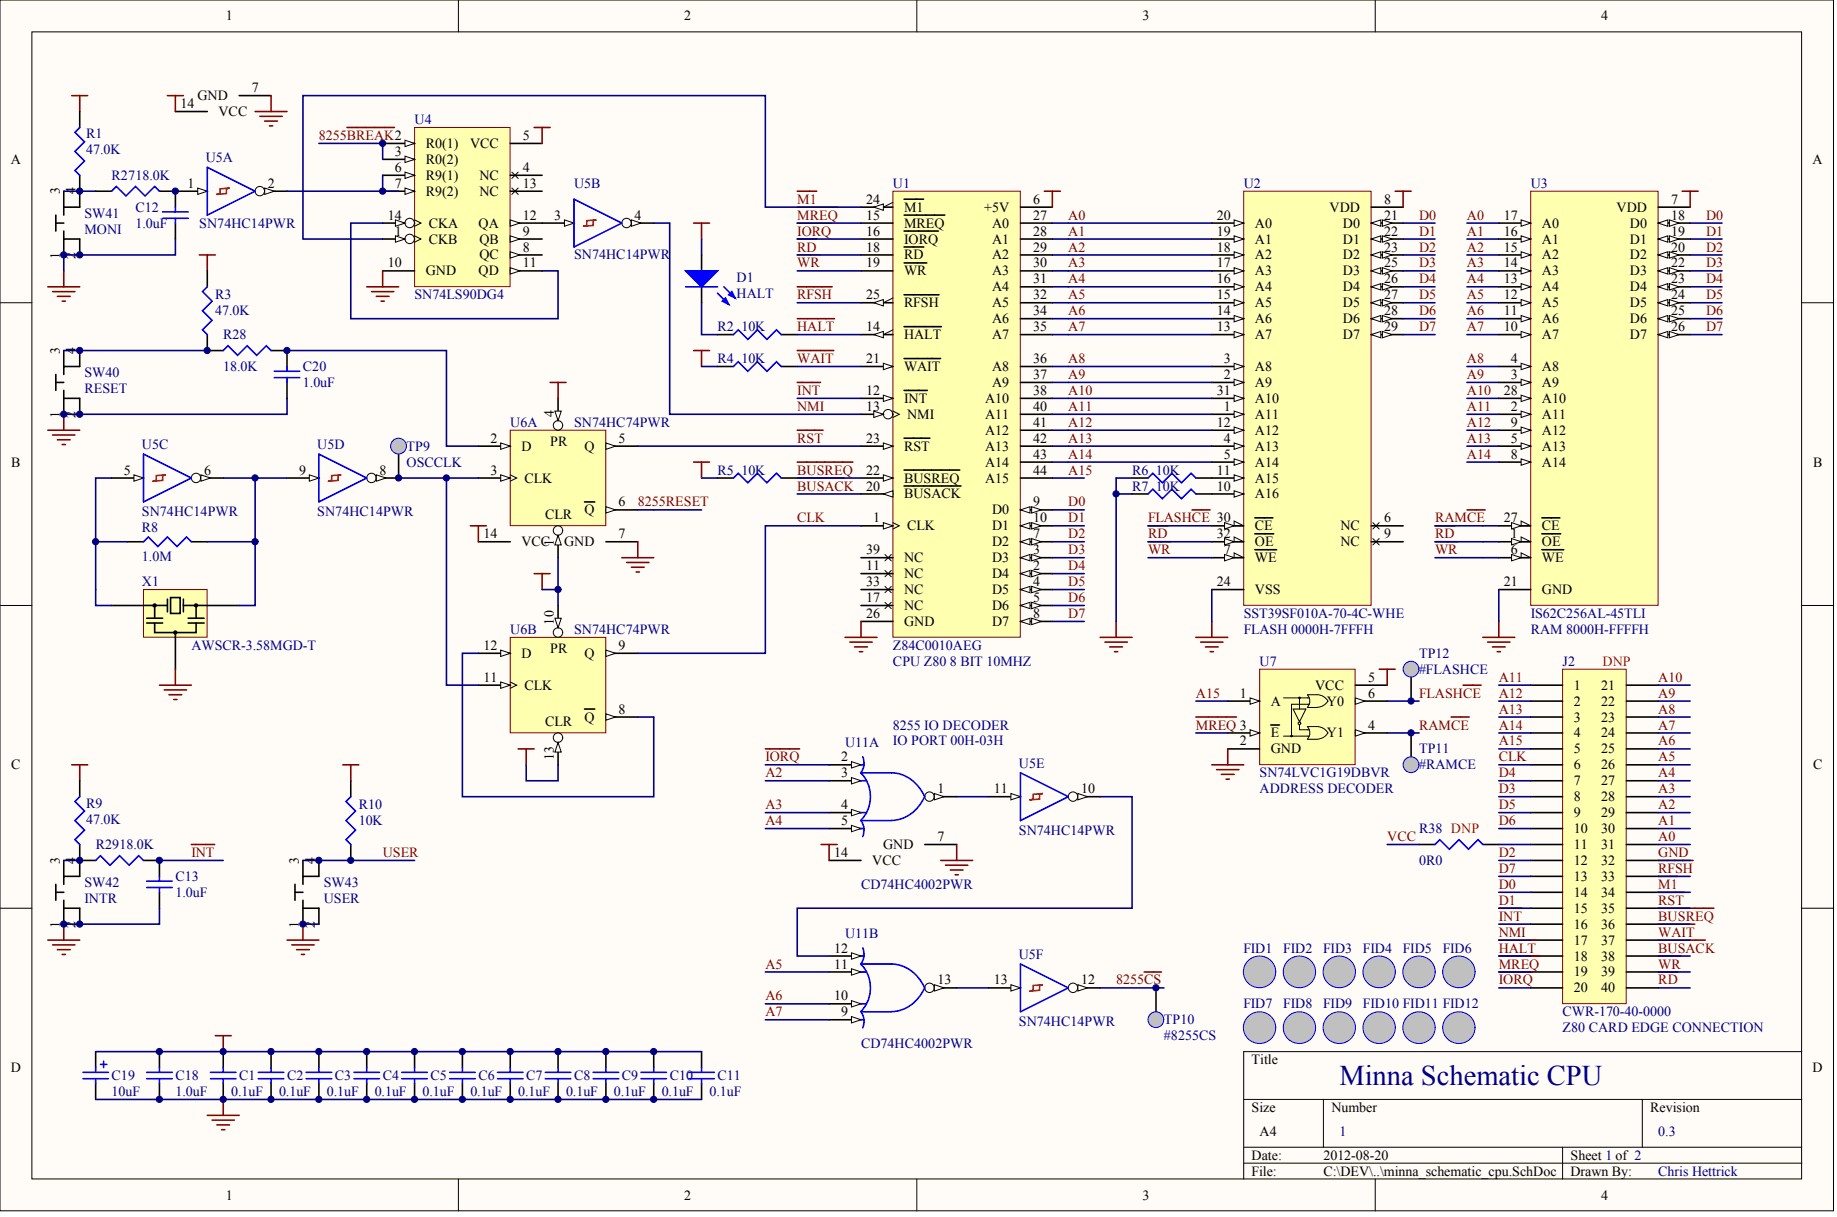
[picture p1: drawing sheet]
<svg xmlns="http://www.w3.org/2000/svg" width="972mm" height="644mm" viewBox="0 0 972 644" stroke-linecap="round" stroke-linejoin="round" font-family="sans-serif">
<defs><g id="words">
<text font-size="15.1" fill="#000080" x="709" y="574">Minna Schematic CPU</text>
<g font-size="7.4">
<text x="119" y="11">1</text>
<text x="362" y="11">2</text>
<text x="605" y="11">3</text>
<text x="847" y="11">4</text>
<text x="104" y="53">GND</text>
<text x="133" y="49">7</text>
<text x="95" y="57">14</text>
<text x="116" y="61">VCC</text>
<text x="277" y="74">5</text>
<text x="209" y="82">3</text>
<text x="225" y="78">R0(1)</text>
<text x="249" y="78">VCC</text>
<text x="6" y="87">A</text>
<text x="225" y="87">R0(2)</text>
<text x="959" y="87">A</text>
<text x="209" y="91">6</text>
<text x="225" y="95">R9(1)</text>
<text x="254" y="95">NC</text>
<text x="277" y="91">4</text>
<text x="99" y="99">1</text>
<text x="142" y="99">2</text>
<text x="209" y="99">7</text>
<text x="277" y="99">13</text>
<text x="225" y="104">R9(2)</text>
<text x="254" y="104">NC</text>
<text x="458" y="108">24</text>
<text x="547" y="108">6</text>
<text x="732" y="108">8</text>
<text x="884" y="108">7</text>
<text x="478" y="112">M1</text>
<text x="521" y="112">+5V</text>
<text x="703" y="112">VDD</text>
<text x="855" y="112">VDD</text>
<text x="205" y="116">14</text>
<text x="277" y="116">12</text>
<text x="293" y="116">3</text>
<text x="336" y="116">4</text>
<text x="458" y="116">15</text>
<text x="547" y="116">27</text>
<text x="644" y="116">20</text>
<text x="732" y="116">21</text>
<text x="796" y="116">17</text>
<text x="884" y="116">18</text>
<text x="209" y="125">1</text>
<text x="227" y="120">CKA</text>
<text x="253" y="120">QA</text>
<text x="277" y="125">9</text>
<text x="458" y="125">16</text>
<text x="478" y="120">MREQ</text>
<text x="525" y="120">A0</text>
<text x="547" y="125">28</text>
<text x="644" y="125">19</text>
<text x="664" y="120">A0</text>
<text x="710" y="120">D0</text>
<text x="732" y="125">22</text>
<text x="796" y="125">16</text>
<text x="816" y="120">A0</text>
<text x="862" y="120">D0</text>
<text x="884" y="125">19</text>
<text x="227" y="129">CKB</text>
<text x="254" y="129">QB</text>
<text x="478" y="129">IORQ</text>
<text x="525" y="129">A1</text>
<text x="664" y="129">A1</text>
<text x="710" y="129">D1</text>
<text x="816" y="129">A1</text>
<text x="862" y="129">D1</text>
<text x="254" y="137">QC</text>
<text x="277" y="133">8</text>
<text x="458" y="133">18</text>
<text x="478" y="137">RD</text>
<text x="525" y="137">A2</text>
<text x="547" y="133">29</text>
<text x="644" y="133">18</text>
<text x="664" y="137">A2</text>
<text x="710" y="137">D2</text>
<text x="732" y="133">23</text>
<text x="796" y="133">15</text>
<text x="816" y="137">A2</text>
<text x="862" y="137">D2</text>
<text x="884" y="133">20</text>
<text x="205" y="141">10</text>
<text x="277" y="141">11</text>
<text x="458" y="141">19</text>
<text x="547" y="141">30</text>
<text x="644" y="141">17</text>
<text x="732" y="141">25</text>
<text x="796" y="141">14</text>
<text x="884" y="141">22</text>
<text x="225" y="146">GND</text>
<text x="253" y="146">QD</text>
<text x="478" y="146">WR</text>
<text x="525" y="146">A3</text>
<text x="547" y="150">31</text>
<text x="644" y="150">16</text>
<text x="664" y="146">A3</text>
<text x="710" y="146">D3</text>
<text x="732" y="150">26</text>
<text x="796" y="150">13</text>
<text x="816" y="146">A3</text>
<text x="862" y="146">D3</text>
<text x="884" y="150">23</text>
<text x="525" y="154">A4</text>
<text x="664" y="154">A4</text>
<text x="710" y="154">D4</text>
<text x="816" y="154">A4</text>
<text x="862" y="154">D4</text>
<text x="458" y="158">25</text>
<text x="547" y="158">32</text>
<text x="644" y="158">15</text>
<text x="732" y="158">27</text>
<text x="796" y="158">12</text>
<text x="884" y="158">24</text>
<text x="478" y="163">RFSH</text>
<text x="525" y="163">A5</text>
<text x="547" y="167">34</text>
<text x="644" y="167">14</text>
<text x="664" y="163">A5</text>
<text x="710" y="163">D5</text>
<text x="732" y="167">28</text>
<text x="796" y="167">11</text>
<text x="816" y="163">A5</text>
<text x="862" y="163">D5</text>
<text x="884" y="167">25</text>
<text x="525" y="171">A6</text>
<text x="664" y="171">A6</text>
<text x="710" y="171">D6</text>
<text x="816" y="171">A6</text>
<text x="862" y="171">D6</text>
<text x="458" y="175">14</text>
<text x="478" y="179">HALT</text>
<text x="525" y="179">A7</text>
<text x="547" y="175">35</text>
<text x="644" y="175">13</text>
<text x="664" y="179">A7</text>
<text x="710" y="179">D7</text>
<text x="732" y="175">29</text>
<text x="796" y="175">10</text>
<text x="816" y="179">A7</text>
<text x="862" y="179">D7</text>
<text x="884" y="175">26</text>
<text x="458" y="192">21</text>
<text x="478" y="196">WAIT</text>
<text x="525" y="196">A8</text>
<text x="547" y="192">36</text>
<text x="648" y="192">3</text>
<text x="664" y="196">A8</text>
<text x="799" y="192">4</text>
<text x="816" y="196">A8</text>
<text x="547" y="200">37</text>
<text x="648" y="200">2</text>
<text x="799" y="200">3</text>
<text x="458" y="209">12</text>
<text x="525" y="205">A9</text>
<text x="547" y="209">38</text>
<text x="644" y="209">31</text>
<text x="664" y="205">A9</text>
<text x="796" y="209">28</text>
<text x="816" y="205">A9</text>
<text x="478" y="213">INT</text>
<text x="521" y="213">A10</text>
<text x="664" y="213">A10</text>
<text x="816" y="213">A10</text>
<text x="458" y="217">13</text>
<text x="480" y="222">NMI</text>
<text x="521" y="222">A11</text>
<text x="547" y="217">40</text>
<text x="648" y="217">1</text>
<text x="664" y="222">A11</text>
<text x="799" y="217">2</text>
<text x="816" y="222">A11</text>
<text x="547" y="226">41</text>
<text x="644" y="226">12</text>
<text x="799" y="226">9</text>
<text x="521" y="230">A12</text>
<text x="664" y="230">A12</text>
<text x="816" y="230">A12</text>
<text x="259" y="234">2</text>
<text x="276" y="238">D</text>
<text x="291" y="236">PR</text>
<text x="309" y="238">Q</text>
<text x="327" y="234">5</text>
<text x="458" y="234">23</text>
<text x="478" y="238">RST</text>
<text x="521" y="238">A13</text>
<text x="547" y="234">42</text>
<text x="648" y="234">4</text>
<text x="664" y="238">A13</text>
<text x="799" y="234">5</text>
<text x="816" y="238">A13</text>
<text x="547" y="243">43</text>
<text x="648" y="243">5</text>
<text x="799" y="243">8</text>
<text x="6" y="247">B</text>
<text x="65" y="251">5</text>
<text x="108" y="251">6</text>
<text x="158" y="251">9</text>
<text x="201" y="251">8</text>
<text x="259" y="251">3</text>
<text x="458" y="251">22</text>
<text x="521" y="247">A14</text>
<text x="547" y="251">44</text>
<text x="644" y="251">11</text>
<text x="664" y="247">A14</text>
<text x="816" y="247">A14</text>
<text x="959" y="247">B</text>
<text x="278" y="255">CLK</text>
<text x="478" y="255">BUSREQ</text>
<text x="521" y="255">A15</text>
<text x="664" y="255">A15</text>
<text x="458" y="259">20</text>
<text x="478" y="264">BUSACK</text>
<text x="644" y="259">10</text>
<text x="664" y="264">A16</text>
<text x="327" y="268">6</text>
<text x="547" y="268">9</text>
<text x="289" y="275">CLR</text>
<text x="309" y="272">Q</text>
<text x="525" y="272">D0</text>
<text x="462" y="276">1</text>
<text x="480" y="281">CLK</text>
<text x="525" y="281">D1</text>
<text x="547" y="276">10</text>
<text x="664" y="281">CE</text>
<text x="709" y="281">NC</text>
<text x="732" y="276">6</text>
<text x="796" y="276">27</text>
<text x="816" y="281">CE</text>
<text x="256" y="285">14</text>
<text x="327" y="285">7</text>
<text x="547" y="285">7</text>
<text x="644" y="285">32</text>
<text x="732" y="285">9</text>
<text x="799" y="285">1</text>
<text x="276" y="289">VCC</text>
<text x="298" y="289">GND</text>
<text x="458" y="293">39</text>
<text x="525" y="289">D2</text>
<text x="547" y="293">3</text>
<text x="648" y="293">7</text>
<text x="664" y="289">OE</text>
<text x="709" y="289">NC</text>
<text x="799" y="293">6</text>
<text x="816" y="289">OE</text>
<text x="478" y="297">NC</text>
<text x="525" y="297">D3</text>
<text x="664" y="297">WE</text>
<text x="816" y="297">WE</text>
<text x="458" y="302">11</text>
<text x="478" y="306">NC</text>
<text x="525" y="306">D4</text>
<text x="547" y="302">2</text>
<text x="458" y="310">33</text>
<text x="547" y="310">4</text>
<text x="644" y="310">24</text>
<text x="796" y="310">21</text>
<text x="478" y="314">NC</text>
<text x="525" y="314">D5</text>
<text x="664" y="314">VSS</text>
<text x="816" y="314">GND</text>
<text x="458" y="318">17</text>
<text x="478" y="323">NC</text>
<text x="525" y="323">D6</text>
<text x="547" y="318">5</text>
<text x="458" y="327">26</text>
<text x="547" y="327">8</text>
<text x="478" y="331">GND</text>
<text x="525" y="331">D7</text>
<text x="256" y="344">12</text>
<text x="276" y="348">D</text>
<text x="291" y="345">PR</text>
<text x="309" y="348">Q</text>
<text x="327" y="344">9</text>
<text x="256" y="361">11</text>
<text x="278" y="365">CLK</text>
<text x="696" y="365">VCC</text>
<text x="724" y="361">5</text>
<text x="833" y="365">1</text>
<text x="847" y="365">21</text>
<text x="656" y="369">1</text>
<text x="724" y="369">6</text>
<text x="327" y="378">8</text>
<text x="672" y="373">A</text>
<text x="702" y="373">Y0</text>
<text x="833" y="373">2</text>
<text x="847" y="373">22</text>
<text x="309" y="382">Q</text>
<text x="833" y="382">3</text>
<text x="847" y="382">23</text>
<text x="289" y="384">CLR</text>
<text x="724" y="386">4</text>
<text x="656" y="394">2</text>
<text x="672" y="390">E</text>
<text x="702" y="390">Y1</text>
<text x="833" y="390">4</text>
<text x="847" y="390">24</text>
<text x="672" y="399">GND</text>
<text x="833" y="399">5</text>
<text x="847" y="399">25</text>
<text x="6" y="407">C</text>
<text x="445" y="403">2</text>
<text x="833" y="407">6</text>
<text x="847" y="407">26</text>
<text x="959" y="407">C</text>
<text x="445" y="411">3</text>
<text x="496" y="420">1</text>
<text x="526" y="420">11</text>
<text x="572" y="420">10</text>
<text x="833" y="415">7</text>
<text x="847" y="415">27</text>
<text x="833" y="424">8</text>
<text x="847" y="424">28</text>
<text x="445" y="428">4</text>
<text x="445" y="437">5</text>
<text x="833" y="432">9</text>
<text x="847" y="432">29</text>
<text x="833" y="441">10</text>
<text x="847" y="441">30</text>
<text x="467" y="449">GND</text>
<text x="496" y="445">7</text>
<text x="833" y="449">11</text>
<text x="847" y="449">31</text>
<text x="441" y="453">14</text>
<text x="461" y="458">VCC</text>
<text x="833" y="458">12</text>
<text x="847" y="458">32</text>
<text x="833" y="466">13</text>
<text x="847" y="466">33</text>
<text x="833" y="474">14</text>
<text x="847" y="474">34</text>
<text x="833" y="483">15</text>
<text x="847" y="483">35</text>
<text x="833" y="491">16</text>
<text x="847" y="491">36</text>
<text x="441" y="504">12</text>
<text x="833" y="500">17</text>
<text x="847" y="500">37</text>
<text x="833" y="508">18</text>
<text x="847" y="508">38</text>
<text x="441" y="512">11</text>
<text x="496" y="521">13</text>
<text x="526" y="521">13</text>
<text x="572" y="521">12</text>
<text x="833" y="517">19</text>
<text x="847" y="517">39</text>
<text x="833" y="525">20</text>
<text x="847" y="525">40</text>
<text x="441" y="529">10</text>
<text x="445" y="538">9</text>
<text x="662" y="563">Title</text>
<text x="6" y="567">D</text>
<text x="959" y="567">D</text>
<text x="662" y="588">Size</text>
<text x="704" y="588">Number</text>
<text x="873" y="588">Revision</text>
<text x="666" y="601">A4</text>
<text x="662" y="614">Date:</text>
<text x="700" y="614">2012-08-20</text>
<text x="831" y="614">Sheet 1 of 2</text>
<text x="662" y="622">File:</text>
<text x="700" y="622">C:\DEV\..\minna_schematic_cpu.SchDoc</text>
<text x="831" y="622">Drawn By:</text>
<text x="119" y="635">1</text>
<text x="362" y="635">2</text>
<text x="605" y="635">3</text>
<text x="847" y="635">4</text>
</g>
<g font-size="7.4" fill="#000080">
<text x="219" y="66">U4</text>
<text x="46" y="73">R1</text>
<text x="46" y="82">47.0K</text>
<text x="109" y="86">U5A</text>
<text x="59" y="95">R2718.0K</text>
<text x="304" y="99">U5B</text>
<text x="472" y="99">U1</text>
<text x="658" y="99">U2</text>
<text x="810" y="99">U3</text>
<text x="72" y="112">C12</text>
<text x="45" y="115">SW41</text>
<text x="45" y="124">MONI</text>
<text x="72" y="120">1.0uF</text>
<text x="105" y="120">SN74HC14PWR</text>
<text x="304" y="137">SN74HC14PWR</text>
<text x="390" y="149">D1</text>
<text x="114" y="158">R3</text>
<text x="219" y="158">SN74LS90DG4</text>
<text x="390" y="157">HALT</text>
<text x="114" y="167">47.0K</text>
<text x="118" y="179">R28</text>
<text x="380" y="175">R2</text>
<text x="392" y="175">10K</text>
<text x="118" y="196">18.0K</text>
<text x="160" y="196">C20</text>
<text x="380" y="192">R4</text>
<text x="392" y="192">10K</text>
<text x="45" y="200">SW40</text>
<text x="45" y="208">RESET</text>
<text x="160" y="205">1.0uF</text>
<text x="270" y="226">U6A</text>
<text x="304" y="226">SN74HC74PWR</text>
<text x="75" y="238">U5C</text>
<text x="168" y="238">U5D</text>
<text x="215" y="238">TP9</text>
<text x="215" y="247">OSCCLK</text>
<text x="380" y="251">R5</text>
<text x="392" y="251">10K</text>
<text x="599" y="251">R6</text>
<text x="612" y="251">10K</text>
<text x="599" y="259">R7</text>
<text x="612" y="259">10K</text>
<text x="75" y="273">SN74HC14PWR</text>
<text x="168" y="273">SN74HC14PWR</text>
<text x="75" y="281">R8</text>
<text x="75" y="297">1.0M</text>
<text x="75" y="310">X1</text>
<text x="658" y="327">SST39SF010A-70-4C-WHE</text>
<text x="810" y="327">IS62C256AL-45TLI</text>
<text x="270" y="335">U6B</text>
<text x="304" y="335">SN74HC74PWR</text>
<text x="658" y="335">FLASH 0000H-7FFFH</text>
<text x="810" y="335">RAM 8000H-FFFFH</text>
<text x="101" y="344">AWSCR-3.58MGD-T</text>
<text x="472" y="344">Z84C0010AEG</text>
<text x="751" y="348">TP12</text>
<text x="472" y="352">CPU Z80 8 BIT 10MHZ</text>
<text x="666" y="352">U7</text>
<text x="827" y="352">J2</text>
<text x="751" y="356">#FLASHCE</text>
<text x="472" y="386">8255 IO DECODER</text>
<text x="447" y="395">U11A</text>
<text x="472" y="394">IO PORT 00H-03H</text>
<text x="751" y="399">TP11</text>
<text x="539" y="406">U5E</text>
<text x="751" y="407">#RAMCE</text>
<text x="666" y="411">SN74LVC1G19DBVR</text>
<text x="666" y="420">ADDRESS DECODER</text>
<text x="46" y="427">R9</text>
<text x="190" y="428">R10</text>
<text x="46" y="436">47.0K</text>
<text x="190" y="437">10K</text>
<text x="539" y="442">SN74HC14PWR</text>
<text x="751" y="441">R38 DNP</text>
<text x="51" y="449">R2918.0K</text>
<text x="751" y="458">0R0</text>
<text x="93" y="466">C13</text>
<text x="45" y="469">SW42</text>
<text x="171" y="469">SW43</text>
<text x="456" y="470">CD74HC4002PWR</text>
<text x="45" y="478">INTR</text>
<text x="93" y="474">1.0uF</text>
<text x="171" y="478">USER</text>
<text x="447" y="496">U11B</text>
<text x="658" y="504">FID1</text>
<text x="679" y="504">FID2</text>
<text x="700" y="504">FID3</text>
<text x="721" y="504">FID4</text>
<text x="742" y="504">FID5</text>
<text x="763" y="504">FID6</text>
<text x="539" y="507">U5F</text>
<text x="658" y="533">FID7</text>
<text x="679" y="533">FID8</text>
<text x="700" y="533">FID9</text>
<text x="721" y="533">FID10 FID11 FID12</text>
<text x="827" y="538">CWR-170-40-0000</text>
<text x="539" y="543">SN74HC14PWR</text>
<text x="616" y="542">TP10</text>
<text x="616" y="550">#8255CS</text>
<text x="827" y="546">Z80 CARD EDGE CONNECTION</text>
<text x="456" y="555">CD74HC4002PWR</text>
<text x="59" y="571">C19</text>
<text x="93" y="571">C18</text>
<text x="127" y="571">C1</text>
<text x="152" y="571">C2</text>
<text x="177" y="571">C3</text>
<text x="202" y="571">C4</text>
<text x="228" y="571">C5</text>
<text x="253" y="571">C6</text>
<text x="278" y="571">C7</text>
<text x="304" y="571">C8</text>
<text x="329" y="571">C9</text>
<text x="354" y="571">C10</text>
<text x="380" y="571">C11</text>
<text x="59" y="580">10uF</text>
<text x="93" y="580">1.0uF</text>
<text x="122" y="580">0.1uF</text>
<text x="148" y="580">0.1uF</text>
<text x="173" y="580">0.1uF</text>
<text x="198" y="580">0.1uF</text>
<text x="224" y="580">0.1uF</text>
<text x="249" y="580">0.1uF</text>
<text x="274" y="580">0.1uF</text>
<text x="299" y="580">0.1uF</text>
<text x="325" y="580">0.1uF</text>
<text x="350" y="580">0.1uF</text>
<text x="375" y="580">0.1uF</text>
<text x="709" y="601">1</text>
<text x="877" y="601">0.3</text>
<text x="877" y="622">Chris Hettrick</text>
</g>
<g font-size="7.4" fill="#800000">
<text x="169" y="74">8255BREAK2</text>
<text x="422" y="108">M1</text>
<text x="422" y="116">MREQ</text>
<text x="565" y="116">A0</text>
<text x="751" y="116">D0</text>
<text x="776" y="116">A0</text>
<text x="903" y="116">D0</text>
<text x="422" y="125">IORQ</text>
<text x="565" y="125">A1</text>
<text x="751" y="125">D1</text>
<text x="776" y="125">A1</text>
<text x="903" y="125">D1</text>
<text x="422" y="133">RD</text>
<text x="565" y="133">A2</text>
<text x="751" y="133">D2</text>
<text x="776" y="133">A2</text>
<text x="903" y="133">D2</text>
<text x="422" y="141">WR</text>
<text x="565" y="141">A3</text>
<text x="751" y="141">D3</text>
<text x="776" y="141">A3</text>
<text x="903" y="141">D3</text>
<text x="565" y="150">A4</text>
<text x="751" y="150">D4</text>
<text x="776" y="150">A4</text>
<text x="903" y="150">D4</text>
<text x="422" y="158">RFSH</text>
<text x="565" y="158">A5</text>
<text x="751" y="158">D5</text>
<text x="776" y="158">A5</text>
<text x="903" y="158">D5</text>
<text x="565" y="167">A6</text>
<text x="751" y="167">D6</text>
<text x="776" y="167">A6</text>
<text x="903" y="167">D6</text>
<text x="422" y="175">HALT</text>
<text x="565" y="175">A7</text>
<text x="751" y="175">D7</text>
<text x="776" y="175">A7</text>
<text x="903" y="175">D7</text>
<text x="422" y="192">WAIT</text>
<text x="565" y="192">A8</text>
<text x="776" y="192">A8</text>
<text x="565" y="200">A9</text>
<text x="776" y="200">A9</text>
<text x="422" y="209">INT</text>
<text x="565" y="209">A10</text>
<text x="776" y="209">A10</text>
<text x="422" y="217">NMI</text>
<text x="565" y="217">A11</text>
<text x="776" y="217">A11</text>
<text x="565" y="226">A12</text>
<text x="776" y="226">A12</text>
<text x="422" y="234">RST</text>
<text x="565" y="234">A13</text>
<text x="776" y="234">A13</text>
<text x="565" y="243">A14</text>
<text x="776" y="243">A14</text>
<text x="422" y="251">BUSREQ</text>
<text x="565" y="251">A15</text>
<text x="422" y="259">BUSACK</text>
<text x="337" y="268">8255RESET</text>
<text x="565" y="268">D0</text>
<text x="422" y="276">CLK</text>
<text x="565" y="276">D1</text>
<text x="607" y="276">FLASHCE 30</text>
<text x="759" y="276">RAMCE</text>
<text x="565" y="285">D2</text>
<text x="607" y="285">RD</text>
<text x="759" y="285">RD</text>
<text x="565" y="293">D3</text>
<text x="607" y="293">WR</text>
<text x="759" y="293">WR</text>
<text x="565" y="302">D4</text>
<text x="565" y="310">D5</text>
<text x="565" y="318">D6</text>
<text x="565" y="327">D7</text>
<text x="793" y="361">A11</text>
<text x="877" y="361">A10</text>
<text x="633" y="369">A15</text>
<text x="751" y="369">FLASHCE</text>
<text x="793" y="369">A12</text>
<text x="877" y="369">A9</text>
<text x="793" y="378">A13</text>
<text x="877" y="378">A8</text>
<text x="633" y="386">MREQ 3</text>
<text x="751" y="386">RAMCE</text>
<text x="793" y="386">A14</text>
<text x="877" y="386">A7</text>
<text x="793" y="394">A15</text>
<text x="877" y="394">A6</text>
<text x="405" y="403">IORQ</text>
<text x="793" y="403">CLK</text>
<text x="877" y="403">A5</text>
<text x="405" y="411">A2</text>
<text x="793" y="411">D4</text>
<text x="877" y="411">A4</text>
<text x="793" y="420">D3</text>
<text x="877" y="420">A3</text>
<text x="405" y="428">A3</text>
<text x="793" y="428">D5</text>
<text x="877" y="428">A2</text>
<text x="405" y="437">A4</text>
<text x="793" y="437">D6</text>
<text x="877" y="437">A1</text>
<text x="734" y="445">VCC</text>
<text x="877" y="445">A0</text>
<text x="101" y="453">INT</text>
<text x="202" y="453">USER</text>
<text x="793" y="453">D2</text>
<text x="877" y="453">GND</text>
<text x="793" y="462">D7</text>
<text x="877" y="462">RFSH</text>
<text x="793" y="470">D0</text>
<text x="877" y="470">M1</text>
<text x="793" y="479">D1</text>
<text x="877" y="479">RST</text>
<text x="793" y="487">INT</text>
<text x="877" y="487">BUSREQ</text>
<text x="793" y="496">NMI</text>
<text x="877" y="496">WAIT</text>
<text x="793" y="504">HALT</text>
<text x="877" y="504">BUSACK</text>
<text x="405" y="512">A5</text>
<text x="793" y="512">MREQ</text>
<text x="877" y="512">WR</text>
<text x="591" y="521">8255CS</text>
<text x="793" y="521">IORQ</text>
<text x="877" y="521">RD</text>
<text x="405" y="529">A6</text>
<text x="405" y="538">A7</text>
</g>
<text font-size="7.4" fill="#f00" x="848" y="352">DNP</text>
<g font-size="7.3">
<text x="32" y="103" transform="rotate(-90 32 103)">3</text>
<text x="40" y="103" transform="rotate(-90 40 103)">4</text>
<text x="32" y="137" transform="rotate(-90 32 137)">1</text>
<text x="40" y="137" transform="rotate(-90 40 137)">2</text>
<text x="32" y="187" transform="rotate(-90 32 187)">3</text>
<text x="40" y="187" transform="rotate(-90 40 187)">4</text>
<text x="32" y="221" transform="rotate(-90 32 221)">1</text>
<text x="40" y="221" transform="rotate(-90 40 221)">2</text>
<text x="293" y="221" transform="rotate(-90 293 221)">4</text>
<text x="293" y="289" transform="rotate(-90 293 289)">1</text>
<text x="293" y="330" transform="rotate(-90 293 330)">10</text>
<text x="293" y="402" transform="rotate(-90 293 402)">13</text>
<text x="32" y="457" transform="rotate(-90 32 457)">3</text>
<text x="40" y="457" transform="rotate(-90 40 457)">4</text>
<text x="158" y="457" transform="rotate(-90 158 457)">3</text>
<text x="167" y="457" transform="rotate(-90 167 457)">4</text>
<text x="32" y="491" transform="rotate(-90 32 491)">1</text>
<text x="40" y="491" transform="rotate(-90 40 491)">2</text>
<text x="158" y="491" transform="rotate(-90 158 491)">1</text>
<text x="167" y="491" transform="rotate(-90 167 491)">2</text>
</g>
</g></defs>
<g fill="#fffcf8" stroke="#000" stroke-width=".53">
<path d="M0 0h970v641h-970z"/>
<path d="M17 17h936v607h-936z"/>
</g>
<g fill="none" stroke="#000" stroke-width=".53">
<path d="M243 0v17M485 0v17M728 0v17M0 160h17M953 160h17M0 320h17M953 320h17M0 480h17M953 480h17M953 556h-295v68M658 582h295M700 582v25"/>
<path d="M869 582v25M658 607h295M658 615h295M827 607v17M243 624v17M485 624v17M728 624v17"/>
</g>
<path d="M472 101h68v236h-68z" fill="#ffffb0" stroke="#800000" stroke-width=".53"/>
<path d="M540 219h17M540 303h17" fill="none" stroke="#000" stroke-width=".84"/>
<g fill="#fffcf8" stroke="#000" stroke-width=".53">
<path d="M540 303l5-1v3z"/>
<path d="M546 302l5 1-5 2z"/>
</g>
<path d="M540 295h17" fill="none" stroke="#000" stroke-width=".84"/>
<g fill="#fffcf8" stroke="#000" stroke-width=".53">
<path d="M540 295l5-2v4z"/>
<path d="M546 293l5 2-5 2z"/>
</g>
<path d="M540 202h17M540 312h17" fill="none" stroke="#000" stroke-width=".84"/>
<g fill="#fffcf8" stroke="#000" stroke-width=".53">
<path d="M540 312l5-2v4z"/>
<path d="M546 310l5 2-5 2z"/>
</g>
<path d="M540 194h17M540 320h17" fill="none" stroke="#000" stroke-width=".84"/>
<g fill="#fffcf8" stroke="#000" stroke-width=".53">
<path d="M540 320l5-1v3z"/>
<path d="M546 319l5 1-5 2z"/>
</g>
<path d="M540 110h17M540 177h17M540 169h17M540 287h17" fill="none" stroke="#000" stroke-width=".84"/>
<g fill="#fffcf8" stroke="#000" stroke-width=".53">
<path d="M540 287l5-2v3z"/>
<path d="M546 285l5 2-5 1z"/>
</g>
<path d="M540 152h17M540 160h17M540 329h17" fill="none" stroke="#000" stroke-width=".84"/>
<g fill="#fffcf8" stroke="#000" stroke-width=".53">
<path d="M540 329l5-2v3z"/>
<path d="M546 327l5 2-5 1z"/>
</g>
<path d="M540 143h17M540 270h17" fill="none" stroke="#000" stroke-width=".84"/>
<g fill="#fffcf8" stroke="#000" stroke-width=".53">
<path d="M540 270l5-2v3z"/>
<path d="M546 268l5 2-5 1z"/>
</g>
<path d="M540 135h17M540 278h17" fill="none" stroke="#000" stroke-width=".84"/>
<g fill="#fffcf8" stroke="#000" stroke-width=".53">
<path d="M540 278l5-2v4z"/>
<path d="M546 276l5 2-5 2z"/>
</g>
<path d="M540 126h17M456 211h16" fill="none" stroke="#000" stroke-width=".84"/>
<path d="M467 209l5 2-5 1z" fill="#fffcf8" stroke="#000" stroke-width=".53"/>
<path d="M540 118h17M456 219h16M478 207h13" fill="none" stroke="#000" stroke-width=".84"/>
<path d="M472 217l4 2-4 2" fill="none" stroke="#000" stroke-width=".53"/>
<circle cx="470" cy="219" r="2.5" fill="#fffcf8" stroke="#000" stroke-width=".53"/>
<path d="M462 217l5 2-5 2z" fill="#fffcf8" stroke="#000" stroke-width=".53"/>
<path d="M456 177h16" fill="none" stroke="#000" stroke-width=".84"/>
<path d="M472 174l-5 3" fill="none" stroke="#000" stroke-width=".53"/>
<path d="M462 177l5-2v4z" fill="#fffcf8" stroke="#000" stroke-width=".53"/>
<path d="M456 118h16M478 114h22M456 160h16M478 173h20M456 329h16" fill="none" stroke="#000" stroke-width=".84"/>
<path d="M472 158l-5 2" fill="none" stroke="#000" stroke-width=".53"/>
<path d="M462 160l5-2v4z" fill="#fffcf8" stroke="#000" stroke-width=".53"/>
<path d="M456 110h16M456 126h16M478 122h18M478 156h19" fill="none" stroke="#000" stroke-width=".84"/>
<path d="M472 107l-5 3" fill="none" stroke="#000" stroke-width=".53"/>
<path d="M462 110l5-2v3z" fill="#fffcf8" stroke="#000" stroke-width=".53"/>
<path d="M478 105h11M456 236h16" fill="none" stroke="#000" stroke-width=".84"/>
<path d="M467 234l5 2-5 2z" fill="#fffcf8" stroke="#000" stroke-width=".53"/>
<path d="M478 232h14M456 253h16M540 244h17" fill="none" stroke="#000" stroke-width=".84"/>
<path d="M467 251l5 2-5 2z" fill="#fffcf8" stroke="#000" stroke-width=".53"/>
<path d="M456 194h16M478 249h30M540 253h17" fill="none" stroke="#000" stroke-width=".84"/>
<path d="M467 192l5 2-5 2z" fill="#fffcf8" stroke="#000" stroke-width=".53"/>
<path d="M478 190h20M456 261h16" fill="none" stroke="#000" stroke-width=".84"/>
<path d="M467 261l5-1v3z" fill="#fffcf8" stroke="#000" stroke-width=".53"/>
<path d="M478 139h12M456 143h16M540 211h17M540 228h17M540 236h17M478 257h30M456 278h16" fill="none" stroke="#000" stroke-width=".84"/>
<path d="M472 276l4 2-4 2" fill="none" stroke="#000" stroke-width=".53"/>
<path d="M467 276l5 2-5 2z" fill="#fffcf8" stroke="#000" stroke-width=".53"/>
<path d="M456 135h16M478 131h11M59 253h17M456 295h16M456 303h16M456 312h16M456 320h16" fill="none" stroke="#000" stroke-width=".84"/>
<path d="M468 293l4 4M472 293l-4 4M468 302l4 3M468 310l4 4M468 319l4 3M472 302l-4 3M472 310l-4 4M472 319l-4 3" fill="none" stroke="#000" stroke-width=".53"/>
<path d="M71 251l5 2-5 2z" fill="#fffcf8" stroke="#000" stroke-width=".53"/>
<path d="M101 253h17" fill="none" stroke="#000" stroke-width=".84"/>
<circle cx="104" cy="253" r="2.5" fill="#fffcf8" stroke="#000" stroke-width=".53"/>
<path d="M106 251l5 2-5 2z" fill="#fffcf8" stroke="#000" stroke-width=".53"/>
<path d="M76 240l25 13-25 13z" fill="none" stroke="#00f" stroke-width=".84"/>
<path d="M83 252l5-1-2 1v2l-5 1 2-1z" fill="none" stroke="#f00" stroke-width=".84"/>
<path d="M152 253h17" fill="none" stroke="#000" stroke-width=".84"/>
<path d="M164 251l5 2-5 2z" fill="#fffcf8" stroke="#000" stroke-width=".53"/>
<path d="M194 253h17" fill="none" stroke="#000" stroke-width=".84"/>
<circle cx="197" cy="253" r="2.5" fill="#fffcf8" stroke="#000" stroke-width=".53"/>
<path d="M199 251l5 2-5 2z" fill="#fffcf8" stroke="#000" stroke-width=".53"/>
<path d="M169 240l25 13-25 13z" fill="none" stroke="#00f" stroke-width=".84"/>
<path d="M175 252l6-1-2 1v2l-5 1 1-1z" fill="none" stroke="#f00" stroke-width=".84"/>
<path d="M523 421h17" fill="none" stroke="#000" stroke-width=".84"/>
<path d="M535 420l5 1-5 2z" fill="#fffcf8" stroke="#000" stroke-width=".53"/>
<path d="M565 421h17" fill="none" stroke="#000" stroke-width=".84"/>
<circle cx="568" cy="421" r="2.5" fill="#fffcf8" stroke="#000" stroke-width=".53"/>
<path d="M570 420l5 1-5 2z" fill="#fffcf8" stroke="#000" stroke-width=".53"/>
<path d="M540 409l25 12-25 13z" fill="none" stroke="#00f" stroke-width=".84"/>
<path d="M547 420h5h-2v3h-5h2z" fill="none" stroke="#f00" stroke-width=".84"/>
<path d="M523 523h17" fill="none" stroke="#000" stroke-width=".84"/>
<path d="M535 521l5 2-5 1z" fill="#fffcf8" stroke="#000" stroke-width=".53"/>
<path d="M565 523h17" fill="none" stroke="#000" stroke-width=".84"/>
<circle cx="568" cy="523" r="2.5" fill="#fffcf8" stroke="#000" stroke-width=".53"/>
<path d="M570 521l5 2-5 1z" fill="#fffcf8" stroke="#000" stroke-width=".53"/>
<path d="M540 510l25 13-25 12z" fill="none" stroke="#00f" stroke-width=".84"/>
<path d="M547 521h5h-2v3h-5h2z" fill="none" stroke="#f00" stroke-width=".84"/>
<path d="M666 354h51v51h-51z" fill="#ffffb0" stroke="#800000" stroke-width=".53"/>
<g fill="none" stroke="#000" stroke-width=".84">
<path d="M650 371h16M717 362h17M650 396h16"/>
<circle cx="687" cy="369" r=".2"/>
<circle cx="683" cy="389" r=".2"/>
</g>
<g fill="none" stroke="#000" stroke-width=".53">
<path d="M679 369h14M684 375h7l-3 7zM688 369v6M692 368a5 5 0 0 1 0 6M692 368h5a7 7 0 0 1 6 3M693 373h-10v16M703 371a7 7 0 0 1-6 3h-5M679 389h14M688 384v2h5M692 384a5 5 0 0 1 0 7M692 384h5a7 7 0 0 1 6 4 7 7 0 0 1-6 3M692 391h5"/>
<circle cx="687" cy="383" r=".7"/>
</g>
<path d="M661 369l5 2-5 2z" fill="#fffcf8" stroke="#000" stroke-width=".53"/>
<path d="M650 388h16" fill="none" stroke="#000" stroke-width=".84"/>
<path d="M661 386l5 2-5 1z" fill="#fffcf8" stroke="#000" stroke-width=".53"/>
<path d="M672 384h5M717 388h17" fill="none" stroke="#000" stroke-width=".84"/>
<path d="M717 386l5 2-5 1z" fill="#fffcf8" stroke="#000" stroke-width=".53"/>
<path d="M717 371h17" fill="none" stroke="#000" stroke-width=".84"/>
<path d="M717 369l5 2-5 2z" fill="#fffcf8" stroke="#000" stroke-width=".53"/>
<path d="M658 101h67v219h-67z" fill="#ffffb0" stroke="#800000" stroke-width=".53"/>
<path d="M641 219h17" fill="none" stroke="#000" stroke-width=".84"/>
<path d="M653 217l5 2-5 2z" fill="#fffcf8" stroke="#000" stroke-width=".53"/>
<path d="M641 202h17" fill="none" stroke="#000" stroke-width=".84"/>
<path d="M653 201l5 1-5 2z" fill="#fffcf8" stroke="#000" stroke-width=".53"/>
<path d="M641 194h17" fill="none" stroke="#000" stroke-width=".84"/>
<path d="M653 192l5 2-5 2z" fill="#fffcf8" stroke="#000" stroke-width=".53"/>
<path d="M641 236h17" fill="none" stroke="#000" stroke-width=".84"/>
<path d="M653 234l5 2-5 2z" fill="#fffcf8" stroke="#000" stroke-width=".53"/>
<path d="M641 244h17" fill="none" stroke="#000" stroke-width=".84"/>
<path d="M653 243l5 1-5 2z" fill="#fffcf8" stroke="#000" stroke-width=".53"/>
<path d="M725 278h17M641 295h17" fill="none" stroke="#000" stroke-width=".84"/>
<path d="M726 276l4 4M730 276l-4 4M653 293l5 2h-5z" fill="none" stroke="#000" stroke-width=".53"/>
<path d="M648 293l5 2-5 2z" fill="#fffcf8" stroke="#000" stroke-width=".53"/>
<path d="M725 110h17M641 261h17M664 291h11M725 287h17" fill="none" stroke="#000" stroke-width=".84"/>
<path d="M726 285l4 3M730 285l-4 3" fill="none" stroke="#000" stroke-width=".53"/>
<path d="M653 260l5 1-5 2z" fill="#fffcf8" stroke="#000" stroke-width=".53"/>
<path d="M641 253h17" fill="none" stroke="#000" stroke-width=".84"/>
<path d="M653 251l5 2-5 2z" fill="#fffcf8" stroke="#000" stroke-width=".53"/>
<path d="M641 228h17" fill="none" stroke="#000" stroke-width=".84"/>
<path d="M653 226l5 2-5 1z" fill="#fffcf8" stroke="#000" stroke-width=".53"/>
<path d="M641 177h17" fill="none" stroke="#000" stroke-width=".84"/>
<path d="M653 175l5 2-5 2z" fill="#fffcf8" stroke="#000" stroke-width=".53"/>
<path d="M641 169h17" fill="none" stroke="#000" stroke-width=".84"/>
<path d="M653 167l5 2-5 1z" fill="#fffcf8" stroke="#000" stroke-width=".53"/>
<path d="M641 160h17" fill="none" stroke="#000" stroke-width=".84"/>
<path d="M653 158l5 2-5 2z" fill="#fffcf8" stroke="#000" stroke-width=".53"/>
<path d="M641 152h17" fill="none" stroke="#000" stroke-width=".84"/>
<path d="M653 150l5 2-5 1z" fill="#fffcf8" stroke="#000" stroke-width=".53"/>
<path d="M641 143h17" fill="none" stroke="#000" stroke-width=".84"/>
<path d="M653 142l5 1-5 2z" fill="#fffcf8" stroke="#000" stroke-width=".53"/>
<path d="M641 135h17" fill="none" stroke="#000" stroke-width=".84"/>
<path d="M653 133l5 2-5 2z" fill="#fffcf8" stroke="#000" stroke-width=".53"/>
<path d="M641 126h17" fill="none" stroke="#000" stroke-width=".84"/>
<path d="M653 125l5 1-5 2z" fill="#fffcf8" stroke="#000" stroke-width=".53"/>
<path d="M641 118h17" fill="none" stroke="#000" stroke-width=".84"/>
<path d="M653 116l5 2-5 2z" fill="#fffcf8" stroke="#000" stroke-width=".53"/>
<path d="M725 118h17" fill="none" stroke="#000" stroke-width=".84"/>
<g fill="#fffcf8" stroke="#000" stroke-width=".53">
<path d="M725 118l6-2v4z"/>
<path d="M731 116l5 2-5 2z"/>
</g>
<path d="M725 126h17" fill="none" stroke="#000" stroke-width=".84"/>
<g fill="#fffcf8" stroke="#000" stroke-width=".53">
<path d="M725 126l6-1v3z"/>
<path d="M731 125l5 1-5 2z"/>
</g>
<path d="M725 135h17" fill="none" stroke="#000" stroke-width=".84"/>
<g fill="#fffcf8" stroke="#000" stroke-width=".53">
<path d="M725 135l6-2v4z"/>
<path d="M731 133l5 2-5 2z"/>
</g>
<path d="M725 143h17M641 312h17" fill="none" stroke="#000" stroke-width=".84"/>
<g fill="#fffcf8" stroke="#000" stroke-width=".53">
<path d="M725 143l6-1v3z"/>
<path d="M731 142l5 1-5 2z"/>
</g>
<path d="M725 152h17" fill="none" stroke="#000" stroke-width=".84"/>
<g fill="#fffcf8" stroke="#000" stroke-width=".53">
<path d="M725 152l6-2v3z"/>
<path d="M731 150l5 2-5 1z"/>
</g>
<path d="M725 160h17" fill="none" stroke="#000" stroke-width=".84"/>
<g fill="#fffcf8" stroke="#000" stroke-width=".53">
<path d="M725 160l6-2v4z"/>
<path d="M731 158l5 2-5 2z"/>
</g>
<path d="M725 169h17" fill="none" stroke="#000" stroke-width=".84"/>
<g fill="#fffcf8" stroke="#000" stroke-width=".53">
<path d="M725 169l6-2v3z"/>
<path d="M731 167l5 2-5 1z"/>
</g>
<path d="M725 177h17" fill="none" stroke="#000" stroke-width=".84"/>
<g fill="#fffcf8" stroke="#000" stroke-width=".53">
<path d="M725 177l6-2v4z"/>
<path d="M731 175l5 2-5 2z"/>
</g>
<path d="M641 278h17" fill="none" stroke="#000" stroke-width=".84"/>
<path d="M653 276l5 2h-5z" fill="none" stroke="#000" stroke-width=".53"/>
<path d="M648 276l5 2-5 2z" fill="#fffcf8" stroke="#000" stroke-width=".53"/>
<path d="M641 211h17M664 274h9" fill="none" stroke="#000" stroke-width=".84"/>
<path d="M653 209l5 2-5 1z" fill="#fffcf8" stroke="#000" stroke-width=".53"/>
<path d="M641 287h17" fill="none" stroke="#000" stroke-width=".84"/>
<path d="M653 284l5 3h-5z" fill="none" stroke="#000" stroke-width=".53"/>
<path d="M648 285l5 2-5 1z" fill="#fffcf8" stroke="#000" stroke-width=".53"/>
<path d="M664 282h10" fill="none" stroke="#000" stroke-width=".84"/>
<path d="M810 101h67v219h-67z" fill="#ffffb0" stroke="#800000" stroke-width=".53"/>
<path d="M793 287h17" fill="none" stroke="#000" stroke-width=".84"/>
<path d="M805 284l5 3h-5z" fill="none" stroke="#000" stroke-width=".53"/>
<path d="M800 285l5 2-5 1z" fill="#fffcf8" stroke="#000" stroke-width=".53"/>
<path d="M793 194h17M816 282h10" fill="none" stroke="#000" stroke-width=".84"/>
<path d="M805 192l5 2-5 2z" fill="#fffcf8" stroke="#000" stroke-width=".53"/>
<path d="M793 236h17" fill="none" stroke="#000" stroke-width=".84"/>
<path d="M805 234l5 2-5 2z" fill="#fffcf8" stroke="#000" stroke-width=".53"/>
<path d="M793 295h17" fill="none" stroke="#000" stroke-width=".84"/>
<path d="M805 293l5 2h-5z" fill="none" stroke="#000" stroke-width=".53"/>
<path d="M800 293l5 2-5 2z" fill="#fffcf8" stroke="#000" stroke-width=".53"/>
<path d="M877 110h17M793 244h17M816 291h11" fill="none" stroke="#000" stroke-width=".84"/>
<path d="M805 243l5 1-5 2z" fill="#fffcf8" stroke="#000" stroke-width=".53"/>
<path d="M793 228h17" fill="none" stroke="#000" stroke-width=".84"/>
<path d="M805 226l5 2-5 1z" fill="#fffcf8" stroke="#000" stroke-width=".53"/>
<path d="M793 177h17" fill="none" stroke="#000" stroke-width=".84"/>
<path d="M805 175l5 2-5 2z" fill="#fffcf8" stroke="#000" stroke-width=".53"/>
<path d="M793 169h17" fill="none" stroke="#000" stroke-width=".84"/>
<path d="M805 167l5 2-5 1z" fill="#fffcf8" stroke="#000" stroke-width=".53"/>
<path d="M793 160h17" fill="none" stroke="#000" stroke-width=".84"/>
<path d="M805 158l5 2-5 2z" fill="#fffcf8" stroke="#000" stroke-width=".53"/>
<path d="M793 152h17" fill="none" stroke="#000" stroke-width=".84"/>
<path d="M805 150l5 2-5 1z" fill="#fffcf8" stroke="#000" stroke-width=".53"/>
<path d="M793 143h17" fill="none" stroke="#000" stroke-width=".84"/>
<path d="M805 142l5 1-5 2z" fill="#fffcf8" stroke="#000" stroke-width=".53"/>
<path d="M793 135h17" fill="none" stroke="#000" stroke-width=".84"/>
<path d="M805 133l5 2-5 2z" fill="#fffcf8" stroke="#000" stroke-width=".53"/>
<path d="M793 126h17" fill="none" stroke="#000" stroke-width=".84"/>
<path d="M805 125l5 1-5 2z" fill="#fffcf8" stroke="#000" stroke-width=".53"/>
<path d="M793 118h17" fill="none" stroke="#000" stroke-width=".84"/>
<path d="M805 116l5 2-5 2z" fill="#fffcf8" stroke="#000" stroke-width=".53"/>
<path d="M877 118h17" fill="none" stroke="#000" stroke-width=".84"/>
<g fill="#fffcf8" stroke="#000" stroke-width=".53">
<path d="M877 118l5-2v4z"/>
<path d="M883 116l5 2-5 2z"/>
</g>
<path d="M877 126h17" fill="none" stroke="#000" stroke-width=".84"/>
<g fill="#fffcf8" stroke="#000" stroke-width=".53">
<path d="M877 126l5-1v3z"/>
<path d="M883 125l5 1-5 2z"/>
</g>
<path d="M877 135h17" fill="none" stroke="#000" stroke-width=".84"/>
<g fill="#fffcf8" stroke="#000" stroke-width=".53">
<path d="M877 135l5-2v4z"/>
<path d="M883 133l5 2-5 2z"/>
</g>
<path d="M877 143h17M793 312h17" fill="none" stroke="#000" stroke-width=".84"/>
<g fill="#fffcf8" stroke="#000" stroke-width=".53">
<path d="M877 143l5-1v3z"/>
<path d="M883 142l5 1-5 2z"/>
</g>
<path d="M877 152h17" fill="none" stroke="#000" stroke-width=".84"/>
<g fill="#fffcf8" stroke="#000" stroke-width=".53">
<path d="M877 152l5-2v3z"/>
<path d="M883 150l5 2-5 1z"/>
</g>
<path d="M877 160h17" fill="none" stroke="#000" stroke-width=".84"/>
<g fill="#fffcf8" stroke="#000" stroke-width=".53">
<path d="M877 160l5-2v4z"/>
<path d="M883 158l5 2-5 2z"/>
</g>
<path d="M877 169h17" fill="none" stroke="#000" stroke-width=".84"/>
<g fill="#fffcf8" stroke="#000" stroke-width=".53">
<path d="M877 169l5-2v3z"/>
<path d="M883 167l5 2-5 1z"/>
</g>
<path d="M877 177h17" fill="none" stroke="#000" stroke-width=".84"/>
<g fill="#fffcf8" stroke="#000" stroke-width=".53">
<path d="M877 177l5-2v4z"/>
<path d="M883 175l5 2-5 2z"/>
</g>
<path d="M793 278h17" fill="none" stroke="#000" stroke-width=".84"/>
<path d="M805 276l5 2h-5z" fill="none" stroke="#000" stroke-width=".53"/>
<path d="M800 276l5 2-5 2z" fill="#fffcf8" stroke="#000" stroke-width=".53"/>
<path d="M793 211h17M816 274h9" fill="none" stroke="#000" stroke-width=".84"/>
<path d="M805 209l5 2-5 1z" fill="#fffcf8" stroke="#000" stroke-width=".53"/>
<path d="M793 219h17" fill="none" stroke="#000" stroke-width=".84"/>
<path d="M805 217l5 2-5 2z" fill="#fffcf8" stroke="#000" stroke-width=".53"/>
<path d="M793 202h17" fill="none" stroke="#000" stroke-width=".84"/>
<path d="M805 201l5 1-5 2z" fill="#fffcf8" stroke="#000" stroke-width=".53"/>
<path d="M76 312h34v25h-34z" fill="#ffffb0" stroke="#800000" stroke-width=".53"/>
<g fill="none" stroke="#000" stroke-width=".84">
<path d="M253 287h17M321 287h16M89 317v7M90 316h5v9h-5zM97 317v7M59 320h30M78 327h8M78 330h8M82 330v5h22v-5M82 320v7M82 320a.7 .7 0 0 0-1 0 .7 .7 0 0 0 0 1 1.1 1.1 0 0 0 2-1M93 335v19"/>
<path d="M93 334a.7 .7 0 0 0-1 0 .7 .7 0 0 0 0 1 .7 .7 0 0 0 1 0M97 320h30M100 327h8M100 330h8M104 320v7M104 320a.7 .7 0 0 0-1 0 .7 .7 0 0 0 0 1 .7 .7 0 0 0 1-1"/>
</g>
<path d="M270 228h50v50h-50z" fill="#ffffb0" stroke="#800000" stroke-width=".53"/>
<path d="M295 211v17" fill="none" stroke="#000" stroke-width=".84"/>
<circle cx="295" cy="225" r="2.5" fill="#fffcf8" stroke="#000" stroke-width=".53"/>
<path d="M294 217h3l-2 6z" fill="#fffcf8" stroke="#000" stroke-width=".53"/>
<path d="M253 253h17" fill="none" stroke="#000" stroke-width=".84"/>
<path d="M270 251l3 2-3 2" fill="none" stroke="#000" stroke-width=".53"/>
<path d="M265 251l5 2-5 2z" fill="#fffcf8" stroke="#000" stroke-width=".53"/>
<path d="M253 236h17" fill="none" stroke="#000" stroke-width=".84"/>
<path d="M265 234l5 2-5 2z" fill="#fffcf8" stroke="#000" stroke-width=".53"/>
<path d="M295 278v17" fill="none" stroke="#000" stroke-width=".84"/>
<circle cx="295" cy="281" r="2.5" fill="#fffcf8" stroke="#000" stroke-width=".53"/>
<path d="M295 283l2 5h-3z" fill="#fffcf8" stroke="#000" stroke-width=".53"/>
<path d="M321 236h16" fill="none" stroke="#000" stroke-width=".84"/>
<path d="M321 234l5 2-5 2z" fill="#fffcf8" stroke="#000" stroke-width=".53"/>
<path d="M321 270h16" fill="none" stroke="#000" stroke-width=".84"/>
<path d="M321 268l5 2-5 1z" fill="#fffcf8" stroke="#000" stroke-width=".53"/>
<path d="M309 266h6" fill="none" stroke="#000" stroke-width=".84"/>
<path d="M270 337h50v51h-50z" fill="#ffffb0" stroke="#800000" stroke-width=".53"/>
<path d="M295 320v17" fill="none" stroke="#000" stroke-width=".84"/>
<circle cx="295" cy="335" r="2.5" fill="#fffcf8" stroke="#000" stroke-width=".53"/>
<path d="M294 327h3l-2 5z" fill="#fffcf8" stroke="#000" stroke-width=".53"/>
<path d="M253 362h17" fill="none" stroke="#000" stroke-width=".84"/>
<path d="M270 361l3 1-3 2" fill="none" stroke="#000" stroke-width=".53"/>
<path d="M265 361l5 1-5 2z" fill="#fffcf8" stroke="#000" stroke-width=".53"/>
<path d="M253 346h17" fill="none" stroke="#000" stroke-width=".84"/>
<path d="M265 344l5 2-5 1z" fill="#fffcf8" stroke="#000" stroke-width=".53"/>
<path d="M295 388v17" fill="none" stroke="#000" stroke-width=".84"/>
<circle cx="295" cy="390" r="2.5" fill="#fffcf8" stroke="#000" stroke-width=".53"/>
<path d="M295 393l2 5h-3z" fill="#fffcf8" stroke="#000" stroke-width=".53"/>
<path d="M321 346h16" fill="none" stroke="#000" stroke-width=".84"/>
<path d="M321 344l5 2-5 1z" fill="#fffcf8" stroke="#000" stroke-width=".53"/>
<path d="M321 379h16" fill="none" stroke="#000" stroke-width=".84"/>
<path d="M321 378l5 1-5 2z" fill="#fffcf8" stroke="#000" stroke-width=".53"/>
<path d="M380 194h8M413 194h9M380 253h8M413 253h9M67 287h9M101 287h9M309 375h6" fill="none" stroke="#000" stroke-width=".84"/>
<g fill="none" stroke="#800000" stroke-width=".84">
<path d="M422 110h21M422 118h18M553 101h8M557 101v9M738 101h9M742 101v9M890 101h8M894 101v9M422 126h10M422 135h12M367 185h8M371 185v9"/>
<path d="M291 202h8M295 202v9M422 202h12M367 244h8M371 244v9M607 278h11M631 270h9M759 278h11M776 270h10M607 287h12M759 287h12M283 303h8"/>
<path d="M287 303v9M447 337h17M450 340h11M456 329v8M633 337h17M635 340h12M641 329v8M785 337h16M787 340h12M793 329v8M93 354v8M452 342h7"/>
<path d="M455 345h1M638 342h7M640 345h2M790 342h6M792 345h2M84 362h17M87 365h12M89 368h7M92 370h2M633 379h21M768 379h9M774 362h10"/>
<path d="M274 396h9M278 396v9"/>
</g>
<g fill="none" stroke="#000080" stroke-width=".84">
<path d="M422 118h34M557 118h84M742 118h17M776 118h17M894 118h17M422 135h34M422 126h34M557 135h84M557 126h84M742 135h17M742 126h17M776 135h17"/>
<path d="M776 126h17M894 135h17M894 126h17M422 143h34M557 152h84M557 143h84M742 152h17M742 143h17M776 152h17M776 143h17M894 152h17M894 143h17"/>
<path d="M557 177h84M557 169h84M557 160h84M742 177h17M742 169h17M742 160h17M776 177h17M776 169h17M776 160h17M894 177h17M894 169h17M894 160h17"/>
<path d="M557 194h84M776 194h17M422 211h34M557 219h84M557 202h84M557 211h84M776 219h17M776 202h17M776 211h17M337 236h119M557 236h84M557 228h84"/>
<path d="M776 236h17M776 228h17M59 253h-8v67h8M118 253h34M135 253v67h-8M211 253h42M236 253v109h17M557 253h17M557 244h84M776 244h17M346 270h25M456 278h-51v68h-68"/>
<path d="M557 270h17M557 278h17M607 278h34M759 278h34M51 287h16M110 287h25M295 295v17M557 295h17M557 287h17M607 295h34M607 287h34M759 295h34"/>
<path d="M759 287h34M287 312h8v8M557 303h17M557 312h17M557 320h17M557 329h17M253 346h-8v75h101v-42M633 371h17M734 371h17M633 388h17M734 388h17"/>
</g>
<path d="M388 194l3-3 5 5 5-5 5 5 5-5 2 3M388 253l3-3 5 5 5-5 5 5 5-5 2 3M76 287l2-3 6 5 5-5 5 5 5-5 2 3" fill="none" stroke="#00f" stroke-width=".84"/>
<path d="M219 67h51v85h-51z" fill="#ffffb0" stroke="#800000" stroke-width=".53"/>
<path d="M202 93h17" fill="none" stroke="#000" stroke-width=".84"/>
<path d="M214 91l5 2-5 1z" fill="#fffcf8" stroke="#000" stroke-width=".53"/>
<path d="M202 101h17" fill="none" stroke="#000" stroke-width=".84"/>
<path d="M214 99l5 2-5 2z" fill="#fffcf8" stroke="#000" stroke-width=".53"/>
<path d="M270 135h17" fill="none" stroke="#000" stroke-width=".84"/>
<path d="M270 133l5 2-5 2z" fill="#fffcf8" stroke="#000" stroke-width=".53"/>
<path d="M270 126h17" fill="none" stroke="#000" stroke-width=".84"/>
<path d="M270 125l5 1-5 2z" fill="#fffcf8" stroke="#000" stroke-width=".53"/>
<path d="M202 143h17M270 143h17" fill="none" stroke="#000" stroke-width=".84"/>
<path d="M270 142l5 1-5 2z" fill="#fffcf8" stroke="#000" stroke-width=".53"/>
<path d="M270 118h17" fill="none" stroke="#000" stroke-width=".84"/>
<path d="M270 116l5 2-5 2z" fill="#fffcf8" stroke="#000" stroke-width=".53"/>
<path d="M202 118h17" fill="none" stroke="#000" stroke-width=".84"/>
<path d="M219 116l4 2-4 2" fill="none" stroke="#000" stroke-width=".53"/>
<circle cx="217" cy="118" r="2.5" fill="#fffcf8" stroke="#000" stroke-width=".53"/>
<path d="M209 116l5 2-5 2z" fill="#fffcf8" stroke="#000" stroke-width=".53"/>
<path d="M202 126h17" fill="none" stroke="#000" stroke-width=".84"/>
<path d="M219 125l4 1-4 2" fill="none" stroke="#000" stroke-width=".53"/>
<circle cx="217" cy="126" r="2.5" fill="#fffcf8" stroke="#000" stroke-width=".53"/>
<path d="M209 125l5 1-5 2z" fill="#fffcf8" stroke="#000" stroke-width=".53"/>
<path d="M202 76h17" fill="none" stroke="#000" stroke-width=".84"/>
<path d="M214 74l5 2-5 2z" fill="#fffcf8" stroke="#000" stroke-width=".53"/>
<path d="M202 84h17" fill="none" stroke="#000" stroke-width=".84"/>
<path d="M214 83l5 1-5 2z" fill="#fffcf8" stroke="#000" stroke-width=".53"/>
<path d="M270 76h17M270 93h17M93 101h17M270 101h17" fill="none" stroke="#000" stroke-width=".84"/>
<path d="M271 91l3 3M271 99l3 4M274 91l-3 3M274 99l-3 4" fill="none" stroke="#000" stroke-width=".53"/>
<path d="M283 67h8M287 67v9M194 152h17M197 154h11M199 157h7M202 159h1M202 143v9" fill="none" stroke="#800000" stroke-width=".84"/>
<path d="M105 99l5 2-5 2z" fill="#fffcf8" stroke="#000" stroke-width=".53"/>
<path d="M135 101h17" fill="none" stroke="#000" stroke-width=".84"/>
<circle cx="137" cy="101" r="2.5" fill="#fffcf8" stroke="#000" stroke-width=".53"/>
<path d="M140 99l5 2-5 2z" fill="#fffcf8" stroke="#000" stroke-width=".53"/>
<path d="M110 89l25 12-25 13z" fill="none" stroke="#00f" stroke-width=".84"/>
<path d="M116 100l5-1-1 1v2l-5 1 1-1z" fill="none" stroke="#f00" stroke-width=".84"/>
<path d="M93 59h17M127 51h16M287 118h17" fill="none" stroke="#000" stroke-width=".84"/>
<path d="M299 116l5 2-5 2z" fill="#fffcf8" stroke="#000" stroke-width=".53"/>
<path d="M329 118h17" fill="none" stroke="#000" stroke-width=".84"/>
<circle cx="331" cy="118" r="2.5" fill="#fffcf8" stroke="#000" stroke-width=".53"/>
<path d="M334 116l5 2-5 2z" fill="#fffcf8" stroke="#000" stroke-width=".53"/>
<g fill="none" stroke="#00f" stroke-width=".84">
<path d="M304 105l25 13-25 13zM388 177l3-3 5 6 5-6 5 6 5-6 2 3M607 253l3-3 5 5 5-5 5 5 5-5 3 3M607 261l3-2 5 5 5-5 5 5 5-5 3 2M186 421l-3 3 5 5-5 5 5 5-5 5 3 3M111 567h14M111 571h14M118 565v2M118 571v2M137 567h13M137 571h13M143 565v2"/>
<path d="M143 571v2M162 567h13M162 571h13M169 565v2M169 571v2M187 567h14M187 571h14M194 565v2M194 571v2M213 567h13M213 571h13M219 565v2"/>
<path d="M219 571v2M238 567h13M238 571h13M245 565v2M245 571v2M263 567h14M263 571h14M270 565v2M270 571v2M289 567h13M289 571h13M295 565v2"/>
<path d="M295 571v2M314 567h13M314 571h13M321 565v2M321 571v2M339 567h14M339 571h14M346 565v2M346 571v2"/>
</g>
<path d="M310 117l6-1-2 1v2l-5 1 1-1z" fill="none" stroke="#f00" stroke-width=".84"/>
<g fill="none" stroke="#800000" stroke-width=".84">
<path d="M38 51h8M42 51v8M89 51h8M93 51v8M135 59h17M143 51v8M138 62h11M140 64h7M143 67h1M184 67h25M367 118h8M371 118v8"/>
<path d="M422 101h10M105 135h9M110 135v8M25 152h17M28 154h12M30 157h7M33 159h2M34 143v9M422 152h18M422 169h20M422 185h19M34 219v9"/>
<path d="M25 228h17M28 230h12M30 233h7M33 235h2M422 228h13M422 244h29M422 253h25M249 278h8M253 278v9M329 295h17M332 298h11M337 287v8"/>
<path d="M334 300h7M337 303h1M582 337h17M585 340h11M591 329v8M587 342h7M590 345h1M730 354h8M734 354v8M650 396v9M38 405h8M42 405v8"/>
<path d="M181 405h9M186 405v8M641 405h17M644 407h11M646 410h7M649 412h1M101 447h13M25 497h17M28 500h12M34 489v8M152 497h17M154 500h12"/>
<path d="M160 489v8M30 502h7M33 505h2M157 502h7M159 505h2M114 548h8M118 548v8M110 590h17M112 593h12M115 595h6M117 598h2M118 582v8"/>
</g>
<g fill="none" stroke="#000080" stroke-width=".84">
<path d="M169 76h33v8M202 93v8h9M152 101h50M202 118h-16v51h109v-26h-8M346 118h8v101h102M456 110h-51v-59h-245v75h42M371 126v9M371 160v17h9M422 160h34M422 177h34M371 194h9M422 194h34"/>
<path d="M371 253h9M422 253h34M591 253v76M337 270h9M422 261h34M641 312v17M793 312v17"/>
</g>
<g fill="none" stroke="#000" stroke-width=".84">
<path d="M30 114v8M30 118h4M34 101v9M42 101v9h-8v4M34 122v13M34 126h8v9M380 177h8M413 177h9M30 198v9M34 185v9M42 185v9h-8v4M30 202h4"/>
<path d="M34 207v12M34 211h8v8M599 253h8M633 253h8M599 261h8M633 261h8M186 413v8M34 455v9M42 455v9h-8v4M160 455v9M169 455v9h-9v4M186 447v8"/>
<path d="M30 468v8M30 472h4M34 476v13M156 472h4M156 468v8M160 476v13M34 480h8v9M160 480h9v9M118 556v9M143 556v9M169 556v9M194 556v9"/>
<path d="M219 556v9M245 556v9M270 556v9M295 556v9M321 556v9M346 556v9M118 573v9M143 573v9M169 573v9M194 573v9M219 573v9M245 573v9"/>
<path d="M270 573v9M295 573v9M321 573v9M346 573v9"/>
</g>
<path d="M827 354h33v177h-33z" fill="#ffffb0" stroke="#800000" stroke-width=".53"/>
<g fill="none" stroke="#000" stroke-width=".84">
<path d="M810 362h17M810 371h17M810 379h17M860 362h17M860 371h17M860 379h17M810 388h17M810 396h17M860 388h17M860 396h17M439 405h17M810 405h17"/>
<path d="M810 413h17M860 405h17M860 413h17M810 421h17M810 430h17M810 438h17M860 421h17M860 430h17M860 438h17M810 447h17M810 455h17M860 447h17"/>
<path d="M860 455h17M810 464h17M810 472h17M860 464h17M860 472h17M810 480h17M810 489h17M810 497h17M860 480h17M860 489h17M860 497h17M810 506h17"/>
<path d="M810 514h17M860 506h17M860 514h17M810 523h17M860 523h17"/>
</g>
<path d="M877 455h19M877 464h11M877 472h14M793 480h12M793 497h20M877 480h30M877 497h25M877 489h20M793 506h21M793 514h18M877 506h12M877 514h11" fill="none" stroke="#800000" stroke-width=".84"/>
<g fill="none" stroke="#000080" stroke-width=".84">
<path d="M793 362h17M793 371h17M793 379h17M877 362h17M877 371h17M877 379h17M793 388h17M793 396h17M877 388h17M877 396h17M793 405h17M793 413h17"/>
<path d="M877 405h17M877 413h17M793 421h17M793 430h17M793 438h17M877 421h17M877 430h17M877 438h17M793 455h17M877 447h17M877 455h17M793 464h17"/>
<path d="M793 472h17M877 464h17M877 472h17M793 480h17M793 489h17M793 497h17M877 480h17M877 489h17M877 497h17M793 506h17M793 514h17M877 506h17"/>
<path d="M877 514h17M793 523h17M877 523h17"/>
</g>
<path d="M450 403l6 2-6 1z" fill="#fffcf8" stroke="#000" stroke-width=".53"/>
<path d="M439 413h17" fill="none" stroke="#000" stroke-width=".84"/>
<path d="M450 411l6 2-6 2z" fill="#fffcf8" stroke="#000" stroke-width=".53"/>
<path d="M439 430h17" fill="none" stroke="#000" stroke-width=".84"/>
<path d="M450 428l6 2-6 2z" fill="#fffcf8" stroke="#000" stroke-width=".53"/>
<path d="M439 438h17" fill="none" stroke="#000" stroke-width=".84"/>
<path d="M450 437l6 1-6 2z" fill="#fffcf8" stroke="#000" stroke-width=".53"/>
<path d="M489 421h17" fill="none" stroke="#000" stroke-width=".84"/>
<circle cx="492" cy="421" r="2.5" fill="#fffcf8" stroke="#000" stroke-width=".53"/>
<path d="M494 420l5 1-5 2z" fill="#fffcf8" stroke="#000" stroke-width=".53"/>
<path d="M455 409a18 18 0 0 1 0 25M456 409h16a20 20 0 0 1 17 12 20 20 0 0 1-17 13M456 413h2M456 405h1M456 400a8 8 0 0 1-1 9M456 430h2M456 438h1M472 434h-16a8 8 0 0 1 0 9" fill="none" stroke="#00f" stroke-width=".84"/>
<path d="M439 455h17M489 447h17M439 506h17" fill="none" stroke="#000" stroke-width=".84"/>
<path d="M450 504l6 2-6 1z" fill="#fffcf8" stroke="#000" stroke-width=".53"/>
<path d="M439 514h17" fill="none" stroke="#000" stroke-width=".84"/>
<path d="M450 513l6 1-6 2z" fill="#fffcf8" stroke="#000" stroke-width=".53"/>
<path d="M439 531h17" fill="none" stroke="#000" stroke-width=".84"/>
<path d="M450 529l6 2-6 2z" fill="#fffcf8" stroke="#000" stroke-width=".53"/>
<path d="M439 539h17" fill="none" stroke="#000" stroke-width=".84"/>
<path d="M450 538l6 1-6 2z" fill="#fffcf8" stroke="#000" stroke-width=".53"/>
<path d="M489 523h17" fill="none" stroke="#000" stroke-width=".84"/>
<circle cx="492" cy="523" r="2.5" fill="#fffcf8" stroke="#000" stroke-width=".53"/>
<path d="M494 521l5 2-5 1z" fill="#fffcf8" stroke="#000" stroke-width=".53"/>
<g fill="none" stroke="#00f" stroke-width=".84">
<path d="M42 67l-2 3 5 5-5 5 5 5-5 5 2 3M59 101l3-2 5 5 5-5 5 5 5-5 2 2M86 112h14M86 115h14M93 110v2M93 115v3M110 152l-3 2 5 5-5 5 5 5-5 5 3 3M363 152h17M380 155l6 6M383 152l6 6M118 185l3-2 5 5 5-5 5 5 5-5 2 2M145 196h14"/>
<path d="M145 200h14M152 194v2M152 200v2M42 421l-2 3 5 5-5 5 5 5-5 5 2 3M51 455l2-2 5 5 5-5 5 5 5-5 3 2M78 466h13M78 470h13M84 464v2M84 470v2M455 510a18 18 0 0 1 0 25M456 510h16a20 20 0 0 1 17 13 20 20 0 0 1-17 12h-16M456 514h2"/>
<path d="M456 506h1M456 501a8 8 0 0 1-1 9M456 535a8 8 0 0 1 0 9M456 531h2M456 539h1M44 567h13M44 571h13M51 565v2M51 571v2M53 563h4M55 561v4M78 567h13"/>
<path d="M78 571h13M84 565v2M84 571v2M364 567h14M364 571h14M371 565v2M371 571v2"/>
</g>
<g fill="none" stroke="#000080" stroke-width=".84">
<path d="M34 101h17M93 126v9h-59v8M34 185h76M152 185h84v51h17M152 211v8h-118M591 253h8M591 261h8M337 379h9M278 405v8h17v-8M405 405h34M405 413h34M405 430h34"/>
<path d="M405 438h34M506 421h17M582 421h17v59h-177v26h17M34 455h8M84 455h34M160 455h59M84 480v9h-50M160 489h9M405 514h34M405 531h34M405 539h34M506 523h17"/>
<path d="M582 523h34M51 556h320M51 582h320"/>
</g>
<path d="M405 396h18M434 447h9M439 447v8M498 455h17M500 458h12M506 447v8M503 460h7M505 463h2M605 514h9" fill="none" stroke="#800000" stroke-width=".84"/>
<g fill="none" stroke="#000" stroke-width=".84">
<path d="M42 59v8M42 93v8M51 101h8M84 101h9v9M93 118v8M371 135v8M110 143v9M371 152v8M110 177v8h8M143 185h9v9M152 202v9M747 354v17"/>
<path d="M42 413v8M42 447v8h9M76 455h8v9M84 472v8M51 556v9M84 556v9M371 556v9M51 573v9M84 573v9M371 573v9"/>
</g>
<g fill="#00f" stroke="#00f" stroke-width=".84">
<path d="M363 143h17l-9 9z"/>
<path d="M382 159l2-1 2 3z"/>
<path d="M386 156l1-2 2 4z"/>
</g>
<circle cx="747" cy="354" r="4" fill="#c0c0c0" stroke="#00f" stroke-width=".53"/>
<path d="M747 388v17" fill="none" stroke="#000" stroke-width=".84"/>
<circle cx="747" cy="405" r="4" fill="#c0c0c0" stroke="#00f" stroke-width=".53"/>
<path d="M211 236v17" fill="none" stroke="#000" stroke-width=".84"/>
<circle cx="211" cy="236" r="4" fill="#c0c0c0" stroke="#00f" stroke-width=".53"/>
<path d="M612 523v16" fill="none" stroke="#000" stroke-width=".84"/>
<g fill="#c0c0c0" stroke="#00f" stroke-width=".53">
<circle cx="612" cy="539" r="4"/>
<circle cx="666" cy="514" r="8"/>
<circle cx="688" cy="514" r="8"/>
<circle cx="709" cy="514" r="8"/>
<circle cx="730" cy="514" r="8"/>
<circle cx="751" cy="514" r="8"/>
<circle cx="772" cy="514" r="8"/>
<circle cx="666" cy="544" r="8"/>
<circle cx="688" cy="544" r="8"/>
<circle cx="709" cy="544" r="8"/>
<circle cx="730" cy="544" r="8"/>
<circle cx="772" cy="544" r="8"/>
<circle cx="751" cy="544" r="8"/>
</g>
<path d="M751 447h8M785 447h8" fill="none" stroke="#000" stroke-width=".84"/>
<path d="M759 447l3-3 5 5 5-5 5 5 5-5 3 3" fill="none" stroke="#00f" stroke-width=".84"/>
<path d="M734 447h17M793 447h17" fill="none" stroke="#000080" stroke-width=".84"/>
<g fill="#000080" stroke="#000080" stroke-width=".53">
<circle cx="34" cy="489" r="1.6"/>
<circle cx="34" cy="219" r="1.6"/>
<circle cx="34" cy="135" r="1.6"/>
<circle cx="42" cy="489" r="1.6"/>
<circle cx="42" cy="455" r="1.6"/>
<circle cx="42" cy="219" r="1.6"/>
<circle cx="42" cy="185" r="1.6"/>
<circle cx="42" cy="135" r="1.6"/>
<circle cx="42" cy="101" r="1.6"/>
<circle cx="51" cy="287" r="1.6"/>
<circle cx="84" cy="582" r="1.6"/>
<circle cx="84" cy="556" r="1.6"/>
<circle cx="84" cy="455" r="1.6"/>
<circle cx="93" cy="101" r="1.6"/>
<circle cx="110" cy="185" r="1.6"/>
<circle cx="118" cy="582" r="1.6"/>
<circle cx="118" cy="556" r="1.6"/>
<circle cx="135" cy="287" r="1.6"/>
<circle cx="135" cy="253" r="1.6"/>
<circle cx="143" cy="582" r="1.6"/>
<circle cx="143" cy="556" r="1.6"/>
<circle cx="152" cy="185" r="1.6"/>
<circle cx="160" cy="489" r="1.6"/>
<circle cx="169" cy="582" r="1.6"/>
<circle cx="169" cy="556" r="1.6"/>
<circle cx="169" cy="455" r="1.6"/>
<circle cx="186" cy="455" r="1.6"/>
<circle cx="194" cy="582" r="1.6"/>
<circle cx="194" cy="556" r="1.6"/>
<circle cx="202" cy="101" r="1.6"/>
<circle cx="202" cy="76" r="1.6"/>
<circle cx="211" cy="253" r="1.6"/>
<circle cx="219" cy="582" r="1.6"/>
<circle cx="219" cy="556" r="1.6"/>
<circle cx="236" cy="253" r="1.6"/>
<circle cx="245" cy="582" r="1.6"/>
<circle cx="245" cy="556" r="1.6"/>
<circle cx="270" cy="582" r="1.6"/>
<circle cx="270" cy="556" r="1.6"/>
<circle cx="295" cy="582" r="1.6"/>
<circle cx="295" cy="556" r="1.6"/>
<circle cx="295" cy="312" r="1.6"/>
<circle cx="321" cy="582" r="1.6"/>
<circle cx="321" cy="556" r="1.6"/>
<circle cx="346" cy="582" r="1.6"/>
<circle cx="346" cy="556" r="1.6"/>
<circle cx="590" cy="261" r="1.6"/>
<circle cx="612" cy="523" r="1.6"/>
<circle cx="747" cy="388" r="1.6"/>
<circle cx="747" cy="371" r="1.6"/>
</g>
<use href="#words"/>
</svg>
